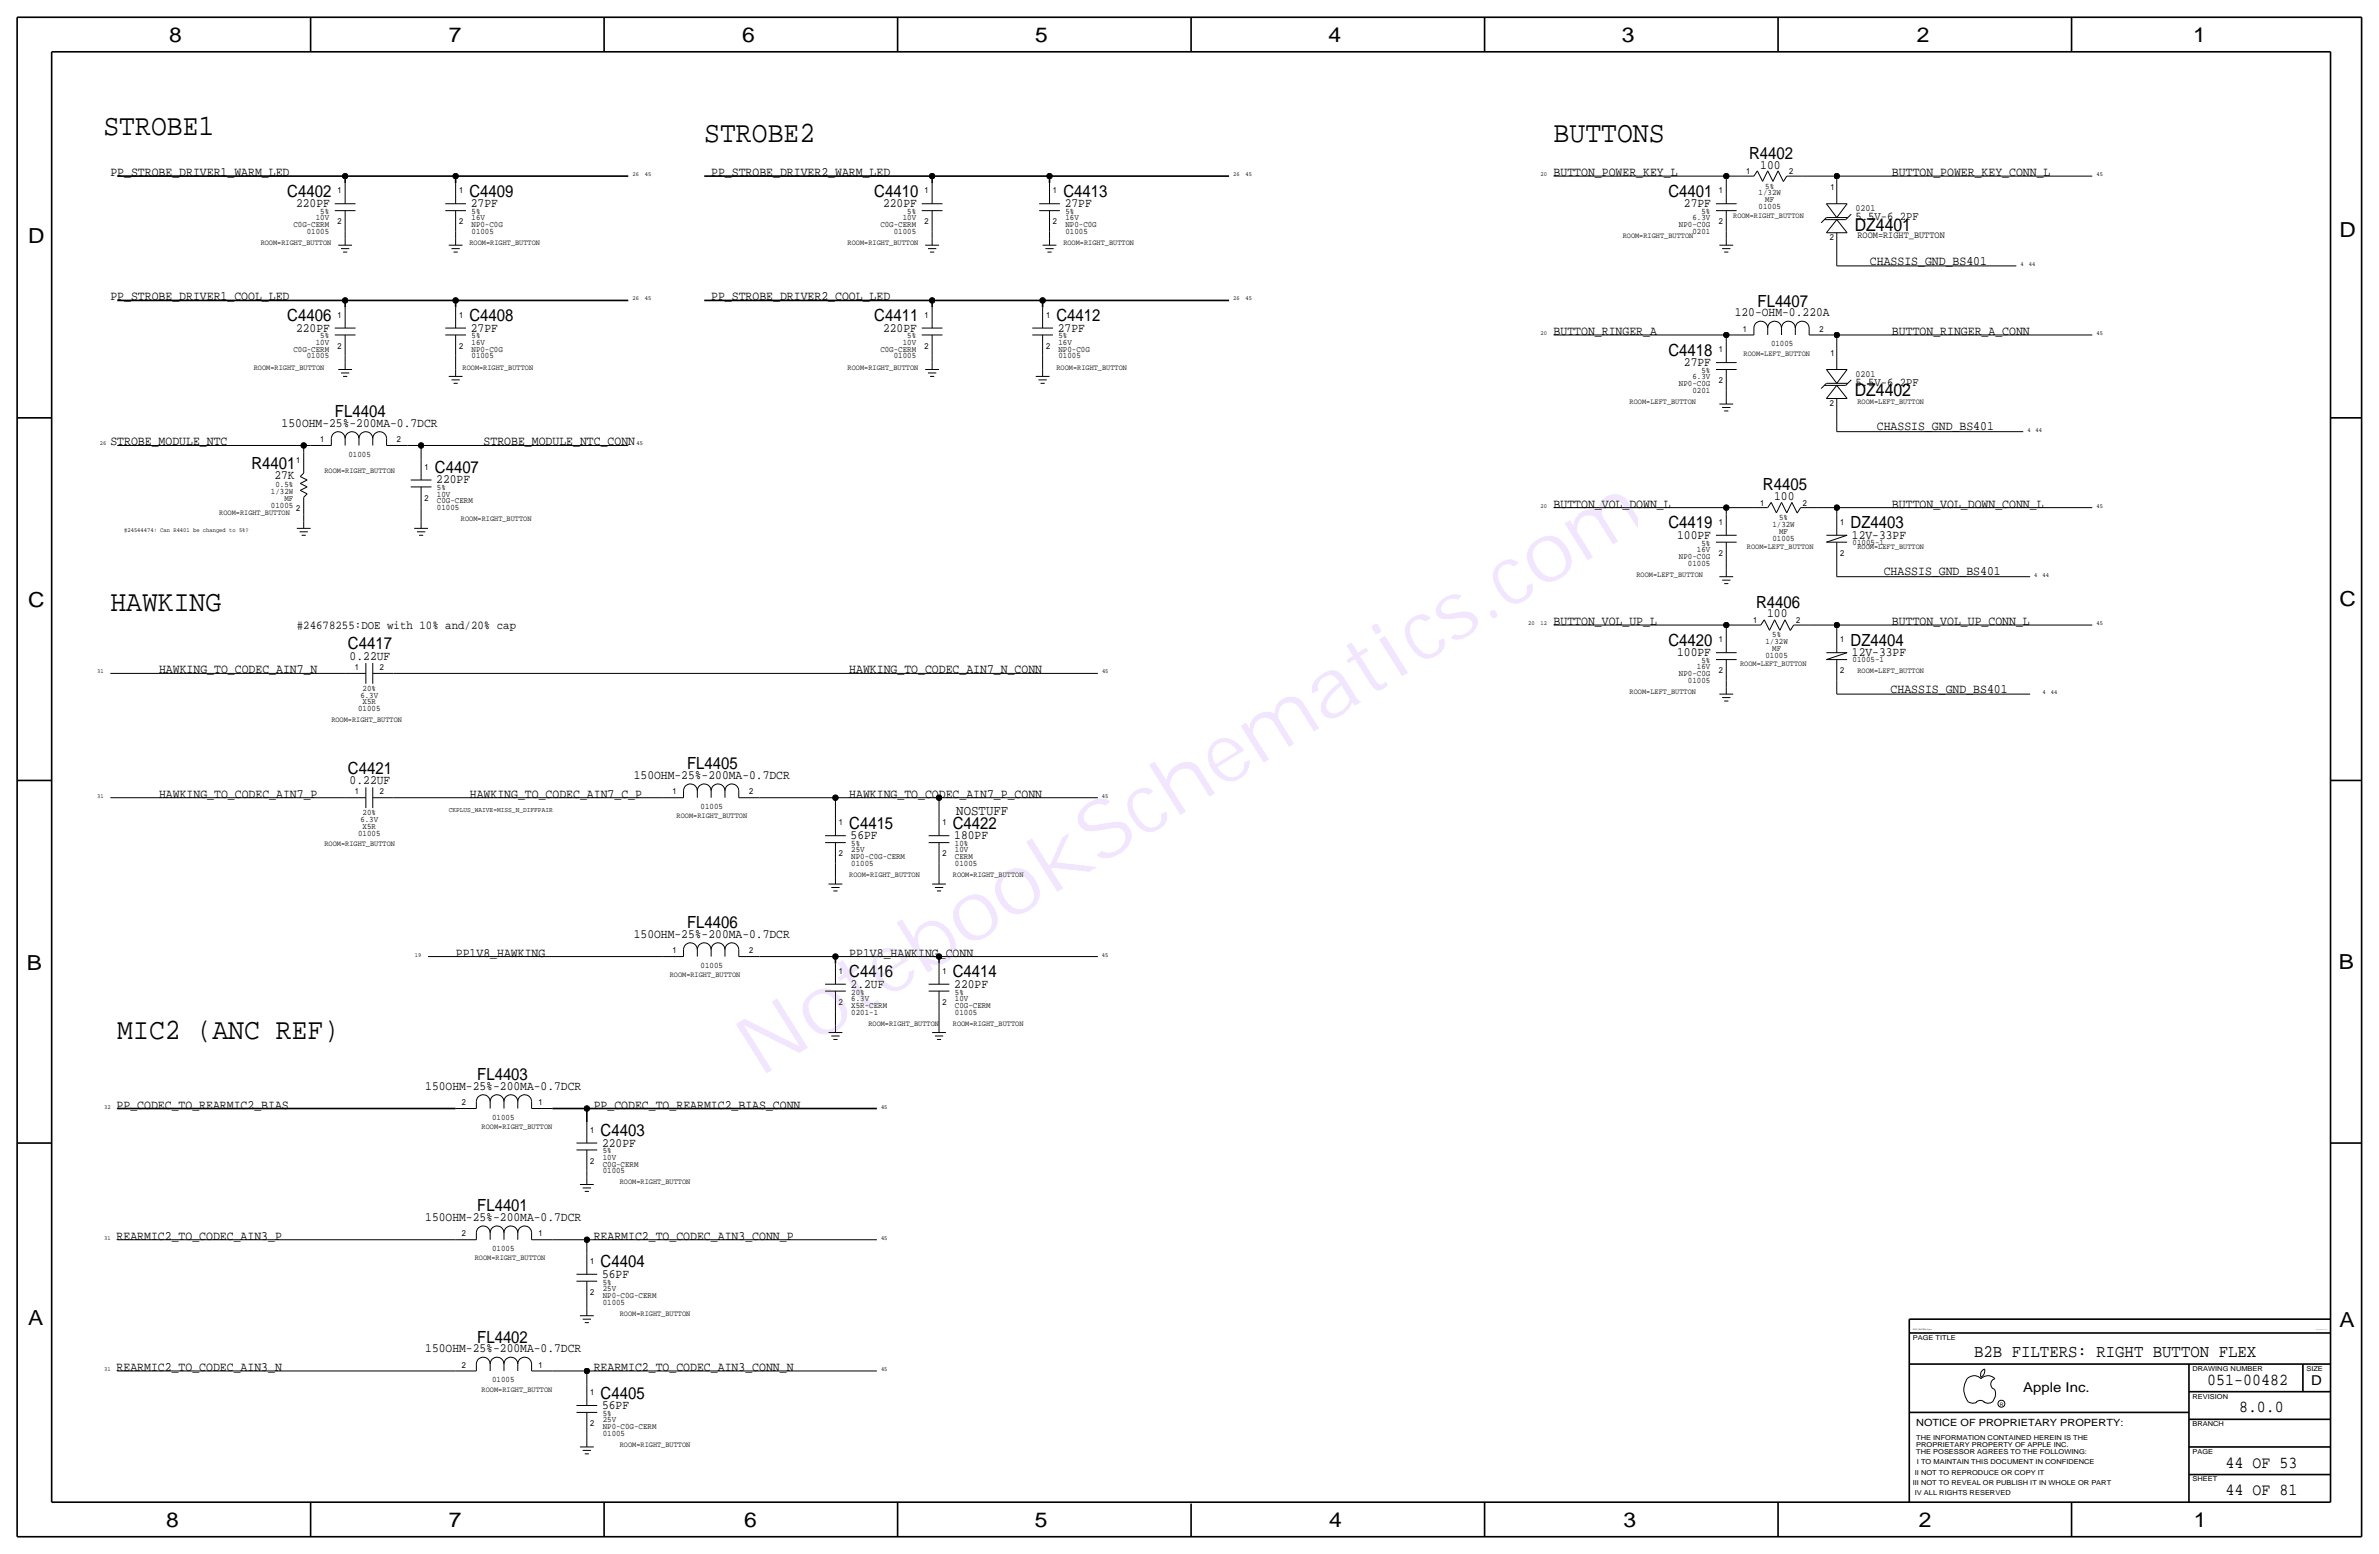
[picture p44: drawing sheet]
<svg xmlns="http://www.w3.org/2000/svg" width="875mm" height="572mm" viewBox="0 0 875 572" stroke-linecap="round" stroke-linejoin="round" font-family="sans-serif">
<defs><g id="words">
<text font-size="30.2" fill="#9f40ff" x="279.3" y="396.5" transform="rotate(-32 279.3 396.5)">NotebookSchematics.com</text>
<g font-size="10.9">
<text x="38.1" y="49.5">STROBE1</text>
<text x="259" y="52.1">STROBE2</text>
<text x="571.5" y="52.1">BUTTONS</text>
<text x="40.6" y="224.8">HAWKING</text>
<text x="43.1" y="382.3">MIC2 (ANC REF)</text>
</g>
<g font-size="7.6">
<text x="62.2" y="15.5">8</text>
<text x="165" y="15.5">7</text>
<text x="273" y="15.5">6</text>
<text x="380.7" y="15.5">5</text>
<text x="488.6" y="15.5">4</text>
<text x="596.6" y="15.5">3</text>
<text x="705.1" y="15.5">2</text>
<text x="806.7" y="15.5">1</text>
<text x="10.4" y="89.4">D</text>
<text x="860.5" y="87.1">D</text>
<text x="10.4" y="223.3">C</text>
<text x="860.5" y="222.8">C</text>
<text x="9.8" y="356.6">B</text>
<text x="860.3" y="356.4">B</text>
<text x="10.4" y="487.4">A</text>
<text x="860.5" y="488.2">A</text>
<text x="61.2" y="561.6">8</text>
<text x="165" y="561.6">7</text>
<text x="273.8" y="561.6">6</text>
<text x="380.7" y="561.6">5</text>
<text x="488.9" y="561.6">4</text>
<text x="597.1" y="561.6">3</text>
<text x="705.8" y="561.6">2</text>
<text x="806.9" y="561.6">1</text>
</g>
<g font-size="6.5">
<text x="682.2" y="84.8">DZ4401</text>
<text x="682.2" y="145.8">DZ4402</text>
<text x="726.1" y="499.1">B2B FILTERS: RIGHT BUTTON FLEX</text>
</g>
<g font-size="6.2">
<text x="643.4" y="58.4">R4402</text>
<text x="105.7" y="72.4">C4402</text>
<text x="172.7" y="72.4">C4409</text>
<text x="321.6" y="72.4">C4410</text>
<text x="391.1" y="72.4">C4413</text>
<text x="613.7" y="72.4">C4401</text>
<text x="646.5" y="112.8">FL4407</text>
<text x="105.7" y="118.1">C4406</text>
<text x="172.7" y="118.1">C4408</text>
<text x="321.6" y="118.1">C4411</text>
<text x="388.6" y="118.1">C4412</text>
<text x="613.7" y="130.8">C4418</text>
<text x="123.2" y="153.4">FL4404</text>
<text x="92.5" y="172.5">R4401</text>
<text x="160" y="174">C4407</text>
<text x="648.4" y="180.3">R4405</text>
<text x="613.7" y="194.3">C4419</text>
<text x="680.7" y="194.3">DZ4403</text>
<text x="645.9" y="223.5">R4406</text>
<text x="128" y="238.8">C4417</text>
<text x="613.7" y="237.5">C4420</text>
<text x="680.7" y="237.5">DZ4404</text>
<text x="128" y="284.5">C4421</text>
<text x="252.8" y="283">FL4405</text>
<text x="312.4" y="304.8">C4415</text>
<text x="350.5" y="304.8">C4422</text>
<text x="252.8" y="341.4">FL4406</text>
<text x="312.4" y="359.4">C4416</text>
<text x="350.5" y="359.4">C4414</text>
<text x="175.5" y="397.3">FL4403</text>
<text x="220.9" y="417.8">C4403</text>
<text x="175.5" y="445.5">FL4401</text>
<text x="220.9" y="466.1">C4404</text>
<text x="175.5" y="493.8">FL4402</text>
<text x="811.9" y="509.3">051-00482</text>
<text x="220.9" y="514.4">C4405</text>
<text x="823.6" y="519.4">8.0.0</text>
<text x="818.6" y="539.8">44 OF 53</text>
<text x="818.6" y="549.9">44 OF 81</text>
</g>
<text font-size="5.1" x="351.7" y="299.7">NOSTUFF</text>
<g font-size="5">
<text x="850.1" y="509.3">D</text>
<text x="744.2" y="511.8">Apple Inc.</text>
</g>
<g font-size="4.7">
<text x="40.6" y="64.8">PP_STROBE_DRIVER1_WARM_LED</text>
<text x="261.6" y="64.8">PP_STROBE_DRIVER2_WARM_LED</text>
<text x="571.4" y="64.8">BUTTON_POWER_KEY_L</text>
<text x="647.5" y="62">100</text>
<text x="695.9" y="64.8">BUTTON_POWER_KEY_CONN_L</text>
<text x="108.9" y="76.2">220PF</text>
<text x="173.2" y="76.2">27PF</text>
<text x="324.8" y="76.2">220PF</text>
<text x="391.6" y="76.2">27PF</text>
<text x="619.4" y="76.2">27PF</text>
<text x="687.8" y="97.3">CHASSIS_GND_BS401</text>
<text x="40.6" y="110.5">PP_STROBE_DRIVER1_COOL_LED</text>
<text x="261.6" y="110.5">PP_STROBE_DRIVER2_COOL_LED</text>
<text x="638.1" y="116.3">120-OHM-0.220A</text>
<text x="108.9" y="121.9">220PF</text>
<text x="173.2" y="121.9">27PF</text>
<text x="324.8" y="121.9">220PF</text>
<text x="389.1" y="121.9">27PF</text>
<text x="571.4" y="123.2">BUTTON_RINGER_A</text>
<text x="695.9" y="123.2">BUTTON_RINGER_A_CONN</text>
<text x="619.4" y="134.6">27PF</text>
<text x="103.6" y="157">150OHM-25%-200MA-0.7DCR</text>
<text x="690.3" y="158.2">CHASSIS_GND_BS401</text>
<text x="40.6" y="163.8">STROBE_MODULE_NTC</text>
<text x="177.9" y="163.8">STROBE_MODULE_NTC_CONN</text>
<text x="100.9" y="176.3">27K</text>
<text x="160.5" y="177.8">220PF</text>
<text x="652.5" y="183.9">100</text>
<text x="571.4" y="186.7">BUTTON_VOL_DOWN_L</text>
<text x="695.9" y="186.7">BUTTON_VOL_DOWN_CONN_L</text>
<text x="616.9" y="198.1">100PF</text>
<text x="681.2" y="198.1">12V-33PF</text>
<text x="692.9" y="211.6">CHASSIS_GND_BS401</text>
<text x="650" y="227.1">100</text>
<text x="571.4" y="229.9">BUTTON_VOL_UP_L</text>
<text x="695.9" y="229.9">BUTTON_VOL_UP_CONN_L</text>
<text x="128.6" y="242.6">0.22UF</text>
<text x="616.9" y="241.3">100PF</text>
<text x="681.2" y="241.3">12V-33PF</text>
<text x="58.5" y="247.7">HAWKING_TO_CODEC_AIN7_N</text>
<text x="312.4" y="247.7">HAWKING_TO_CODEC_AIN7_N_CONN</text>
<text x="695.4" y="254.8">CHASSIS_GND_BS401</text>
<text x="233.1" y="286.5">150OHM-25%-200MA-0.7DCR</text>
<text x="58.5" y="293.4">HAWKING_TO_CODEC_AIN7_P</text>
<text x="128.6" y="288.3">0.22UF</text>
<text x="172.8" y="293.4">HAWKING_TO_CODEC_AIN7_C_P</text>
<text x="312.4" y="293.4">HAWKING_TO_CODEC_AIN7_P_CONN</text>
<text x="312.9" y="308.6">56PF</text>
<text x="351" y="308.6">180PF</text>
<text x="233.1" y="344.9">150OHM-25%-200MA-0.7DCR</text>
<text x="167.7" y="351.8">PP1V8_HAWKING</text>
<text x="312.4" y="351.8">PP1V8_HAWKING_CONN</text>
<text x="312.9" y="363.2">2.2UF</text>
<text x="351" y="363.2">220PF</text>
<text x="156.4" y="400.8">150OHM-25%-200MA-0.7DCR</text>
<text x="42.9" y="407.7">PP_CODEC_TO_REARMIC2_BIAS</text>
<text x="218.4" y="407.7">PP_CODEC_TO_REARMIC2_BIAS_CONN</text>
<text x="221.4" y="421.6">220PF</text>
<text x="156.4" y="449.1">150OHM-25%-200MA-0.7DCR</text>
<text x="42.9" y="455.9">REARMIC2_TO_CODEC_AIN3_P</text>
<text x="218.4" y="455.9">REARMIC2_TO_CODEC_AIN3_CONN_P</text>
<text x="221.4" y="469.9">56PF</text>
<text x="156.4" y="497.3">150OHM-25%-200MA-0.7DCR</text>
<text x="42.9" y="504.2">REARMIC2_TO_CODEC_AIN3_N</text>
<text x="218.4" y="504.2">REARMIC2_TO_CODEC_AIN3_CONN_N</text>
<text x="221.4" y="518.2">56PF</text>
</g>
<g font-size="4.4">
<text x="682.4" y="81">5.5V-6.2PF</text>
<text x="682.4" y="141.9">5.5V-6.2PF</text>
<text x="109.2" y="231.1">#24678255:DOE with 10% and/20% cap</text>
</g>
<text font-size="3.7" x="704.8" y="524.5">NOTICE OF PROPRIETARY PROPERTY:</text>
<g font-size="3.5">
<text x="682.4" y="77.7">0201</text>
<text x="683.2" y="87.6">ROOM=RIGHT_BUTTON</text>
<text x="682.4" y="138.7">0201</text>
</g>
<g font-size="3.1">
<text x="642.3" y="64">1</text>
<text x="658.1" y="64">2</text>
<text x="124.2" y="71.1">1</text>
<text x="168.9" y="71.1">1</text>
<text x="340.1" y="71.1">1</text>
<text x="387.3" y="71.1">1</text>
<text x="632.2" y="71.1">1</text>
<text x="646.8" y="71.9">1/32W</text>
<text x="649.3" y="69.3">5%</text>
<text x="673.3" y="69.9">1</text>
<text x="646.8" y="77">01005</text>
<text x="649.3" y="74.4">MF</text>
<text x="107.9" y="83.6">C0G-CERM</text>
<text x="116.2" y="81">10V</text>
<text x="117.8" y="78.7">5%</text>
<text x="124.2" y="82.6">2</text>
<text x="168.9" y="82.6">2</text>
<text x="173.4" y="83.6">NP0-C0G</text>
<text x="173.4" y="81">16V</text>
<text x="173.4" y="78.7">5%</text>
<text x="323.8" y="83.6">C0G-CERM</text>
<text x="332.1" y="81">10V</text>
<text x="333.7" y="78.7">5%</text>
<text x="340.1" y="82.6">2</text>
<text x="387.3" y="82.6">2</text>
<text x="391.9" y="83.6">NP0-C0G</text>
<text x="391.9" y="81">16V</text>
<text x="391.9" y="78.7">5%</text>
<text x="617.6" y="83.6">NP0-C0G</text>
<text x="622.5" y="81">6.3V</text>
<text x="625.8" y="78.7">5%</text>
<text x="632.2" y="82.6">2</text>
<text x="112.9" y="86.1">01005</text>
<text x="173.4" y="86.1">01005</text>
<text x="328.8" y="86.1">01005</text>
<text x="391.9" y="86.1">01005</text>
<text x="622.5" y="86.1">0201</text>
<text x="673" y="88.4">2</text>
<text x="124.2" y="116.8">1</text>
<text x="168.9" y="116.8">1</text>
<text x="340.1" y="116.8">1</text>
<text x="384.8" y="116.8">1</text>
<text x="117.8" y="124.5">5%</text>
<text x="173.4" y="124.5">5%</text>
<text x="333.7" y="124.5">5%</text>
<text x="389.3" y="124.5">5%</text>
<text x="641" y="121.9">1</text>
<text x="669.2" y="121.9">2</text>
<text x="107.9" y="129.3">C0G-CERM</text>
<text x="112.9" y="131.8">01005</text>
<text x="116.2" y="126.7">10V</text>
<text x="124.2" y="128.3">2</text>
<text x="168.9" y="128.3">2</text>
<text x="173.4" y="126.7">16V</text>
<text x="173.4" y="129.3">NP0-C0G</text>
<text x="173.4" y="131.8">01005</text>
<text x="323.8" y="129.3">C0G-CERM</text>
<text x="328.8" y="131.8">01005</text>
<text x="332.1" y="126.7">10V</text>
<text x="340.1" y="128.3">2</text>
<text x="384.8" y="128.3">2</text>
<text x="389.3" y="129.3">NP0-C0G</text>
<text x="389.3" y="126.7">16V</text>
<text x="389.3" y="131.8">01005</text>
<text x="632.2" y="129.5">1</text>
<text x="651.4" y="127.3">01005</text>
<text x="673.3" y="130.8">1</text>
<text x="625.8" y="137.2">5%</text>
<text x="617.6" y="142">NP0-C0G</text>
<text x="622.5" y="139.4">6.3V</text>
<text x="632.2" y="141">2</text>
<text x="622.5" y="144.5">0201</text>
<text x="673" y="149.4">2</text>
<text x="117.8" y="162.6">1</text>
<text x="128.2" y="167.9">01005</text>
<text x="146" y="162.6">2</text>
<text x="108.9" y="170.2">1</text>
<text x="156.2" y="172.7">1</text>
<text x="101.3" y="179.1">0.5%</text>
<text x="99.7" y="181.6">1/32W</text>
<text x="104.6" y="184.2">MF</text>
<text x="156.2" y="184.2">2</text>
<text x="160.7" y="185.2">C0G-CERM</text>
<text x="160.7" y="182.6">10V</text>
<text x="160.7" y="180.3">5%</text>
<text x="647.4" y="185.9">1</text>
<text x="663.1" y="185.9">2</text>
<text x="99.7" y="186.7">01005</text>
<text x="108.9" y="188">2</text>
<text x="160.7" y="187.7">01005</text>
<text x="654.4" y="191.3">5%</text>
<text x="632.2" y="193">1</text>
<text x="651.9" y="193.8">1/32W</text>
<text x="654.4" y="196.3">MF</text>
<text x="676.9" y="193">1</text>
<text x="624.2" y="202.9">16V</text>
<text x="625.8" y="200.7">5%</text>
<text x="651.9" y="198.9">01005</text>
<text x="681.4" y="200.4">01005-1</text>
<text x="617.6" y="205.5">NP0-C0G</text>
<text x="620.9" y="208">01005</text>
<text x="632.2" y="204.5">2</text>
<text x="676.9" y="204.5">2</text>
<text x="644.8" y="229.1">1</text>
<text x="660.6" y="229.1">2</text>
<text x="632.2" y="236.2">1</text>
<text x="649.4" y="237">1/32W</text>
<text x="651.8" y="239.5">MF</text>
<text x="651.8" y="234.4">5%</text>
<text x="676.9" y="236.2">1</text>
<text x="625.8" y="243.8">5%</text>
<text x="649.4" y="242.1">01005</text>
<text x="681.4" y="243.6">01005-1</text>
<text x="130.5" y="246.4">1</text>
<text x="139.6" y="246.4">2</text>
<text x="617.6" y="248.7">NP0-C0G</text>
<text x="620.9" y="251.2">01005</text>
<text x="624.2" y="246.1">16V</text>
<text x="632.2" y="247.6">2</text>
<text x="676.9" y="247.6">2</text>
<text x="132.5" y="256.5">6.3V</text>
<text x="133.4" y="254">20%</text>
<text x="131.7" y="261.6">01005</text>
<text x="133.4" y="259.1">X5R</text>
<text x="130.5" y="292.1">1</text>
<text x="139.6" y="292.1">2</text>
<text x="247.3" y="292.1">1</text>
<text x="275.5" y="292.1">2</text>
<text x="133.4" y="299.7">20%</text>
<text x="257.7" y="297.4">01005</text>
<text x="132.5" y="302.3">6.3V</text>
<text x="133.4" y="304.8">X5R</text>
<text x="308.6" y="303.5">1</text>
<text x="346.7" y="303.5">1</text>
<text x="131.7" y="307.3">01005</text>
<text x="313.1" y="311.1">5%</text>
<text x="351.2" y="311.1">10%</text>
<text x="308.6" y="315">2</text>
<text x="313.1" y="313.4">25V</text>
<text x="313.1" y="316">NP0-C0G-CERM</text>
<text x="346.7" y="315">2</text>
<text x="351.2" y="313.4">10V</text>
<text x="351.2" y="316">CERM</text>
<text x="313.1" y="318.5">01005</text>
<text x="351.2" y="318.5">01005</text>
<text x="247.3" y="350.5">1</text>
<text x="275.5" y="350.5">2</text>
<text x="257.7" y="355.9">01005</text>
<text x="308.6" y="358.1">1</text>
<text x="346.7" y="358.1">1</text>
<text x="313.1" y="365.8">20%</text>
<text x="351.2" y="365.8">5%</text>
<text x="308.6" y="369.6">2</text>
<text x="313.1" y="370.6">X5R-CERM</text>
<text x="313.1" y="368">6.3V</text>
<text x="346.7" y="369.6">2</text>
<text x="351.2" y="370.6">C0G-CERM</text>
<text x="351.2" y="368">10V</text>
<text x="313.1" y="373.1">0201-1</text>
<text x="351.2" y="373.1">01005</text>
<text x="169.9" y="406.4">2</text>
<text x="198.1" y="406.4">1</text>
<text x="181" y="411.7">01005</text>
<text x="217.1" y="416.6">1</text>
<text x="221.7" y="424.2">5%</text>
<text x="217.1" y="428">2</text>
<text x="221.7" y="429">C0G-CERM</text>
<text x="221.7" y="426.5">10V</text>
<text x="221.7" y="431.5">01005</text>
<text x="169.9" y="454.7">2</text>
<text x="198.1" y="454.7">1</text>
<text x="181" y="460">01005</text>
<text x="217.1" y="464.8">1</text>
<text x="221.7" y="472.4">5%</text>
<text x="217.1" y="476.2">2</text>
<text x="221.7" y="479.8">01005</text>
<text x="221.7" y="477.3">NP0-C0G-CERM</text>
<text x="221.7" y="474.7">25V</text>
<text x="169.9" y="502.9">2</text>
<text x="198.1" y="502.9">1</text>
<text x="181" y="508.3">01005</text>
<text x="217.1" y="513.1">1</text>
<text x="221.7" y="520.7">5%</text>
<text x="217.1" y="524.5">2</text>
<text x="221.7" y="525.5">NP0-C0G-CERM</text>
<text x="221.7" y="523">25V</text>
<text x="221.7" y="528.1">01005</text>
</g>
<g font-size="2.9">
<text x="637.5" y="80">ROOM=RIGHT_BUTTON</text>
<text x="596.8" y="87.6">ROOM=RIGHT_BUTTON</text>
<text x="95.9" y="90.2">ROOM=RIGHT_BUTTON</text>
<text x="172.7" y="90.2">ROOM=RIGHT_BUTTON</text>
<text x="311.8" y="90.2">ROOM=RIGHT_BUTTON</text>
<text x="391.1" y="90.2">ROOM=RIGHT_BUTTON</text>
<text x="641.3" y="130.8">ROOM=LEFT_BUTTON</text>
<text x="93.3" y="135.9">ROOM=RIGHT_BUTTON</text>
<text x="170.1" y="135.9">ROOM=RIGHT_BUTTON</text>
<text x="311.8" y="135.9">ROOM=RIGHT_BUTTON</text>
<text x="388.6" y="135.9">ROOM=RIGHT_BUTTON</text>
<text x="599.4" y="148.6">ROOM=LEFT_BUTTON</text>
<text x="683.2" y="148.6">ROOM=LEFT_BUTTON</text>
<text x="119.3" y="174">ROOM=RIGHT_BUTTON</text>
<text x="80.6" y="189.2">ROOM=RIGHT_BUTTON</text>
<text x="169.5" y="191.8">ROOM=RIGHT_BUTTON</text>
<text x="642.6" y="201.9">ROOM=LEFT_BUTTON</text>
<text x="683.2" y="201.9">ROOM=LEFT_BUTTON</text>
<text x="601.9" y="212.1">ROOM=LEFT_BUTTON</text>
<text x="640" y="245.1">ROOM=LEFT_BUTTON</text>
<text x="683.2" y="247.6">ROOM=LEFT_BUTTON</text>
<text x="599.4" y="255.3">ROOM=LEFT_BUTTON</text>
<text x="121.9" y="265.4">ROOM=RIGHT_BUTTON</text>
<text x="248.9" y="301">ROOM=RIGHT_BUTTON</text>
<text x="119.3" y="311.2">ROOM=RIGHT_BUTTON</text>
<text x="312.4" y="322.6">ROOM=RIGHT_BUTTON</text>
<text x="350.5" y="322.6">ROOM=RIGHT_BUTTON</text>
<text x="246.3" y="359.4">ROOM=RIGHT_BUTTON</text>
<text x="319.4" y="377.2">ROOM=RIGHT_BUTTON</text>
<text x="350.5" y="377.2">ROOM=RIGHT_BUTTON</text>
<text x="177.2" y="415.3">ROOM=RIGHT_BUTTON</text>
<text x="228" y="435.6">ROOM=RIGHT_BUTTON</text>
<text x="174.6" y="463.6">ROOM=RIGHT_BUTTON</text>
<text x="228" y="483.9">ROOM=RIGHT_BUTTON</text>
<text x="177.2" y="511.8">ROOM=RIGHT_BUTTON</text>
<text x="228" y="532.1">ROOM=RIGHT_BUTTON</text>
</g>
<text font-size="2.6" x="165" y="298.5">CKPLUS_WAIVE=MISS_N_DIFFPAIR</text>
<g font-size="2.5">
<text x="703.5" y="492.8">PAGE TITLE</text>
<text x="806.4" y="504.2">DRAWING NUMBER</text>
<text x="848.3" y="504.2">SIZE</text>
<text x="806.4" y="514.4">REVISION</text>
<text x="806.4" y="524.5">BRANCH</text>
<text x="704.8" y="532.1">PROPRIETARY PROPERTY OF APPLE INC.</text>
<text x="704.8" y="529.6">THE INFORMATION CONTAINED HEREIN IS THE</text>
<text x="704.8" y="534.7">THE POSESSOR AGREES TO THE FOLLOWING:</text>
<text x="705.1" y="538.5">I TO MAINTAIN THIS DOCUMENT IN CONFIDENCE</text>
<text x="806.4" y="534.7">PAGE</text>
<text x="704.3" y="542.3">II NOT TO REPRODUCE OR COPY IT</text>
<text x="806.4" y="544.8">SHEET</text>
<text x="703.5" y="546.1">III NOT TO REVEAL OR PUBLISH IT IN WHOLE OR PART</text>
<text x="704.3" y="549.9">IV ALL RIGHTS RESERVED</text>
</g>
<g font-size="2.3">
<text x="232.6" y="64.8">26</text>
<text x="237.2" y="64.8">45</text>
<text x="453.6" y="64.8">26</text>
<text x="458.2" y="64.8">45</text>
<text x="566.6" y="64.8">20</text>
<text x="771.1" y="64.8">45</text>
<text x="743.2" y="97.8">4</text>
<text x="746.2" y="97.8">44</text>
<text x="232.6" y="110.5">26</text>
<text x="237.2" y="110.5">45</text>
<text x="453.6" y="110.5">26</text>
<text x="458.2" y="110.5">45</text>
<text x="566.6" y="123.2">20</text>
<text x="771.1" y="123.2">45</text>
<text x="745.7" y="158.8">4</text>
<text x="748.7" y="158.8">44</text>
<text x="36.8" y="163.8">26</text>
<text x="234.1" y="163.8">45</text>
<text x="566.6" y="186.7">20</text>
<text x="771.1" y="186.7">45</text>
<text x="45.7" y="195.6">#24544474: Can R4401 be changed to 5%?</text>
<text x="748.2" y="212.1">4</text>
<text x="751.3" y="212.1">44</text>
<text x="562.1" y="229.9">20</text>
<text x="566.6" y="229.9">12</text>
<text x="771.1" y="229.9">45</text>
<text x="35.8" y="247.7">31</text>
<text x="405.3" y="247.7">45</text>
<text x="751.3" y="255.3">4</text>
<text x="754.3" y="255.3">44</text>
<text x="35.8" y="293.4">31</text>
<text x="405.3" y="293.4">45</text>
<text x="152.6" y="351.8">19</text>
<text x="405.3" y="351.8">45</text>
<text x="38.3" y="407.7">32</text>
<text x="324.1" y="407.7">45</text>
<text x="38.3" y="455.9">31</text>
<text x="324.1" y="455.9">45</text>
<text x="38.3" y="504.2">31</text>
<text x="324.1" y="504.2">45</text>
</g>
<text font-size="1.8" x="735.5" y="516.9">R</text>
<text font-size=".8" x="703.5" y="489">SYNC_MASTER=Sync</text>
<text font-size=".4" x="851.9" y="489">SYNC_DATE=06/06/2016</text>
</g></defs>
<g fill="none" stroke="#000" stroke-width=".37">
<path d="M123.1 77.5h7.7zM123.1 74.9h7.7zM126.9 67.3v7.6zM126.9 77.5v7.6zM163.8 77.5h7.6zM163.8 74.9h7.6zM167.6 67.3v7.6zM167.6 77.5v7.6zM339 74.9h7.7zM339 77.5h7.7zM342.8 67.3v7.6zM342.8 77.5v7.6z"/>
<path d="M382.2 74.9h7.6zM382.2 77.5h7.6zM386 67.3v7.6zM386 77.5v7.6zM571.5 64.8h63.5zM631.1 74.9h7.7zM631.1 77.5h7.7zM635 64.8v2.5zM635 67.3v7.6zM635 77.5v7.6zM635 64.8h5zM640 64.8h5.1z"/>
<path d="M646.4 62.8l1.9 3.9zM646.4 62.8l-1.3 2zM650.2 62.8l-1.9 3.9zM650.2 62.8l1.9 3.9zM654 62.8l-1.9 3.9zM654 62.8l1.9 3.9zM657.2 64.8l-1.3 2zM657.2 64.8h5.7zM662.9 64.8h12.7zM671.8 74.9h7.6zM671.8 74.9l3.8 5.1zM675.6 64.8h94z"/>
<path d="M675.6 64.8v2.5zM675.6 67.3v7.6zM679.4 74.9l-3.8 5.1zM124.4 90.2h5.1zM125.4 91.4h3.1zM126.2 92.7h1.5zM126.9 85.1v2.5zM126.9 87.6v2.6zM165 90.2h5.1zM166.1 91.4h3zM166.8 92.7h1.6zM167.6 85.1v2.5z"/>
<path d="M167.6 87.6v2.6zM340.3 90.2h5.1zM341.3 91.4h3.1zM342.1 92.7h1.5zM342.8 85.1v2.5zM342.8 87.6v2.6zM383.5 90.2h5.1zM384.5 91.4h3.1zM385.3 92.7h1.5zM386 85.1v2.5zM386 87.6v2.6zM632.4 90.2h5.1z"/>
<path d="M633.4 91.4h3.1zM634.2 92.7h1.5zM635 85.1v2.5zM635 87.6v2.6zM669.8 81.9l2-1.9zM671 80.8h7.9zM671.8 85.6h7.6zM671.8 80h7.9zM675.6 80.8l3.8 4.8zM675.6 80.8l-3.8 4.8zM675.6 92.7v5.1zM675.6 97.8h66z"/>
<path d="M675.6 85.6v7.1zM678.9 80.8l2-2.1zM126.9 113v7.7zM167.6 113v7.7zM342.8 113v7.7zM383.5 113v7.7zM123.1 123.2h7.7zM123.1 120.7h7.7zM124.4 135.9h5.1zM125.4 137.2h3.1zM126.2 138.4h1.5zM126.9 130.8v2.6z"/>
<path d="M126.9 133.4v2.5zM126.9 123.2v7.6zM163.8 123.2h7.6zM163.8 120.7h7.6zM165 138.4h5.1zM166.1 139.7h3zM167.6 130.8v5.1zM167.6 135.9v2.5zM167.6 123.2v7.6zM339 120.7h7.7zM339 123.2h7.7zM340.3 135.9h5.1z"/>
<path d="M341.3 137.2h3.1zM342.1 138.4h1.5zM342.8 130.8v2.6zM342.8 133.4v2.5zM342.8 123.2v7.6zM379.7 123.2h7.6zM379.7 120.7h7.6zM381 138.4h5zM382 139.7h3zM383.5 130.8v5.1zM383.5 135.9v2.5zM383.5 123.2v7.6z"/>
<path d="M571.5 123.2h63.5zM631.1 133.4h7.7zM631.1 135.9h7.7zM635 123.2v2.5zM635 123.2h2.5zM635 125.7v7.7zM635 135.9v7.6zM637.5 123.2h7.6zM645.1 120.7v2.5zM645.1 120.7a2.54 2.54 0 0 1 2.6-2.6 2.54 2.54 0 0 1 2.5 2.6 2.54 2.54 0 0 1 2.5-2.6 2.54 2.54 0 0 1 2.6 2.6 2.54 2.54 0 0 1 2.5-2.6 2.54 2.54 0 0 1 2.6 2.6 2.54 2.54 0 0 1 2.5-2.6 2.54 2.54 0 0 1 2.5 2.6M650.2 120.7v2.5zM655.3 120.7v2.5z"/>
<path d="M660.4 120.7v2.5zM665.4 123.2h7.7zM665.4 120.7v2.5zM671.8 135.9h7.6zM671.8 135.9l3.8 5.1zM673.1 123.2h2.5zM675.6 123.2h94zM675.6 123.2v5.1zM675.6 128.3v7.6zM679.4 135.9l-3.8 5.1zM166.8 141h1.6zM382.7 141h1.6z"/>
<path d="M632.4 148.6h5.1zM633.4 149.9h3.1zM634.2 151.1h1.5zM635 143.5v2.6zM635 146.1v2.5zM669.8 142.9l2-1.9zM671 141.7h7.9zM671.8 146.6h7.6zM671.8 141h7.9zM675.6 141.7l3.8 4.9zM675.6 141.7l-3.8 4.9zM675.6 153.7v5z"/>
<path d="M675.6 158.8h68.6zM675.6 146.6v7.1zM678.9 141.7l2-2zM43.1 163.8h68.6zM110.4 175.3l1.3-1.3zM110.4 175.3l2.6 1.2zM110.4 177.8l2.6 1.3zM110.4 177.8l2.6-1.3zM111.7 163.8h2.5zM111.7 163.8v2.6zM111.7 166.4v7.6zM114.2 163.8h7.7z"/>
<path d="M121.9 161.3a2.54 2.54 0 0 1 2.5-2.5 2.54 2.54 0 0 1 2.5 2.5 2.54 2.54 0 0 1 2.6-2.5 2.54 2.54 0 0 1 2.5 2.5 2.54 2.54 0 0 1 2.6-2.5 2.54 2.54 0 0 1 2.5 2.5 2.54 2.54 0 0 1 2.5-2.5 2.54 2.54 0 0 1 2.6 2.5M121.9 161.3v2.5zM126.9 161.3v2.5zM132 161.3v2.5zM137.1 161.3v2.5zM142.2 161.3v2.5zM142.2 163.8h7.6zM149.8 163.8h5.1zM151.1 179.1h7.6zM151.1 176.5h7.6zM154.9 163.8v5.1zM154.9 168.9v7.6z"/>
<path d="M154.9 179.1v7.6zM154.9 163.8h76.2zM109.2 194.3h5zM110.2 195.6h3zM110.4 180.3l2.6 1.3zM110.4 180.3l2.6-1.2zM110.9 196.9h1.6zM111.7 189.2v2.6zM111.7 191.8v2.5zM111.7 182.9v6.3zM113 181.6l-1.3 1.3zM152.3 194.3h5.1z"/>
<path d="M153.4 195.6h3zM154.1 196.9h1.6zM154.9 186.7v5.1zM154.9 191.8v2.5zM571.5 186.7h63.5zM631.1 196.9h7.7zM631.1 199.4h7.7zM635 186.7v2.5zM635 189.2v7.7zM635 199.4v7.6zM635 186.7h10.1zM645.1 186.7h5.1z"/>
<path d="M651.5 184.8l1.9 3.8zM651.5 184.8l-1.3 1.9zM655.3 184.8l-1.9 3.8zM655.3 184.8l1.9 3.8zM659.1 184.8l-1.9 3.8zM659.1 184.8l1.9 3.8zM662.3 186.7h5.7zM662.3 186.7l-1.3 2zM668 186.7h7.6zM671.8 199.4l7.6-2.5zM671.8 196.9h7.6zM671.8 199.4h7.6z"/>
<path d="M675.6 186.7h94zM675.6 186.7v2.5zM675.6 189.2v7.7zM675.6 199.4v7.6zM632.4 212.1h5.1zM633.4 213.4h3.1zM634.2 214.6h1.5zM635 207v2.6zM635 209.6v2.5zM675.6 207v5.1zM675.6 212.1h71.1zM571.5 229.9h63.5z"/>
<path d="M635 229.9h7.6zM635 229.9v2.5zM635 232.4v7.6zM642.6 229.9h5.1zM648.9 227.9l2 3.9zM648.9 227.9l-1.2 2zM652.7 227.9l-1.8 3.9zM652.7 227.9l2 3.9zM656.5 227.9l-1.8 3.9zM656.5 227.9l2 3.9zM659.7 229.9h5.7zM659.7 229.9l-1.2 2z"/>
<path d="M665.4 229.9h10.2zM675.6 229.9h94zM675.6 229.9v2.5zM675.6 232.4v7.6zM40.6 247.7h86.3zM126.9 247.7h7.7zM134.6 243.8v7.7zM137.1 243.8v7.7zM137.1 247.7h7.6zM144.7 247.7h259.1zM631.1 240h7.7zM631.1 242.6h7.7z"/>
<path d="M632.4 255.3h5.1zM633.4 256.5h3.1zM634.2 257.8h1.5zM635 250.2v2.5zM635 252.7v2.6zM635 242.6v7.6zM671.8 242.6l7.6-2.6zM671.8 240h7.6zM671.8 242.6h7.6zM675.6 250.2v5.1zM675.6 255.3h71.1zM675.6 242.6v7.6z"/>
<path d="M40.6 293.4h86.3zM126.9 293.4h7.7zM134.6 289.6v7.6zM137.1 289.6v7.6zM137.1 293.4h7.6zM144.7 293.4h99.1zM243.8 293.4h7.6zM251.4 290.8v2.6zM251.4 290.8a2.54 2.54 0 0 1 2.5-2.5 2.54 2.54 0 0 1 2.6 2.5 2.54 2.54 0 0 1 2.5-2.5 2.54 2.54 0 0 1 2.6 2.5 2.54 2.54 0 0 1 2.5-2.5 2.54 2.54 0 0 1 2.5 2.5 2.54 2.54 0 0 1 2.6-2.5 2.54 2.54 0 0 1 2.5 2.5M256.5 290.8v2.6zM261.6 290.8v2.6zM266.6 290.8v2.6z"/>
<path d="M271.7 290.8v2.6zM271.7 293.4h7.6zM279.3 293.4h28zM307.3 293.4h38.1zM307.3 293.4v6.3zM307.3 299.7v7.6zM345.4 293.4v6.3zM345.4 299.7v7.6zM345.4 293.4h58.4zM303.5 307.3h7.6zM303.5 309.9h7.6zM307.3 317.5v5.1z"/>
<path d="M307.3 309.9v7.6zM341.6 307.3h7.6zM341.6 309.9h7.6zM345.4 317.5v5.1zM345.4 309.9v7.6zM304.7 325.1h5.1zM305.8 326.4h3zM306.5 327.7h1.6zM307.3 322.6v2.5zM342.8 325.1h5.1zM343.9 326.4h3zM344.6 327.7h1.6z"/>
<path d="M345.4 322.6v2.5zM157.4 351.8h86.4zM243.8 351.8h7.6zM251.4 349.2v2.6zM251.4 349.2a2.54 2.54 0 0 1 2.5-2.5 2.54 2.54 0 0 1 2.6 2.5 2.54 2.54 0 0 1 2.5-2.5 2.54 2.54 0 0 1 2.6 2.5 2.54 2.54 0 0 1 2.5-2.5 2.54 2.54 0 0 1 2.5 2.5 2.54 2.54 0 0 1 2.6-2.5 2.54 2.54 0 0 1 2.5 2.5M256.5 349.2v2.6zM261.6 349.2v2.6zM266.6 349.2v2.6zM271.7 349.2v2.6zM271.7 351.8h7.6zM279.3 351.8h28zM307.3 351.8h38.1z"/>
<path d="M307.3 354.3v7.7zM345.4 351.8h58.4zM345.4 354.3v7.7zM303.5 362h7.6zM303.5 364.5h7.6zM304.7 379.7h5.1zM307.3 372.1v5.1zM307.3 377.2v2.5zM307.3 364.5v7.6zM341.6 362h7.6zM341.6 364.5h7.6zM342.8 379.7h5.1z"/>
<path d="M345.4 372.1v5.1zM345.4 377.2v2.5zM345.4 364.5v7.6zM305.8 381h3zM306.5 382.3h1.6zM343.9 381h3zM344.6 382.3h1.6zM167.6 407.7h7.6zM175.2 405.1a2.54 2.54 0 0 1 2.5-2.5 2.54 2.54 0 0 1 2.6 2.5 2.54 2.54 0 0 1 2.5-2.5 2.54 2.54 0 0 1 2.6 2.5 2.54 2.54 0 0 1 2.5-2.5 2.54 2.54 0 0 1 2.5 2.5 2.54 2.54 0 0 1 2.6-2.5 2.54 2.54 0 0 1 2.5 2.5M175.2 405.1v2.6zM180.3 405.1v2.6zM185.4 405.1v2.6z"/>
<path d="M190.4 405.1v2.6zM195.5 405.1v2.6zM195.5 407.7h7.6zM215.8 412.8v7.6zM212 422.9h7.7zM212 420.4h7.7zM213.3 435.6h5.1zM214.3 436.9h3.1zM215.1 438.1h1.5zM215.8 430.5v2.6zM215.8 422.9v7.6zM215.8 433.1v2.5z"/>
<path d="M43.1 455.9h124.5zM167.6 455.9h7.6zM175.2 453.4a2.54 2.54 0 0 1 2.5-2.5 2.54 2.54 0 0 1 2.6 2.5 2.54 2.54 0 0 1 2.5-2.5 2.54 2.54 0 0 1 2.6 2.5 2.54 2.54 0 0 1 2.5-2.5 2.54 2.54 0 0 1 2.5 2.5 2.54 2.54 0 0 1 2.6-2.5 2.54 2.54 0 0 1 2.5 2.5M175.2 453.4v2.5zM180.3 453.4v2.5zM185.4 453.4v2.5zM190.4 453.4v2.5zM195.5 453.4v2.5zM195.5 455.9h7.6zM203.1 455.9h12.7zM215.8 455.9h106.7zM215.8 455.9v5.1z"/>
<path d="M212 471.2h7.7zM212 468.6h7.7zM215.8 478.8v2.5zM215.8 461v7.6zM215.8 471.2v7.6zM213.3 483.9h5.1zM214.3 485.1h3.1zM215.1 486.4h1.5zM215.8 481.3v2.6zM43.1 504.2h124.5zM167.6 504.2h7.6zM175.2 501.6a2.54 2.54 0 0 1 2.5-2.5 2.54 2.54 0 0 1 2.6 2.5 2.54 2.54 0 0 1 2.5-2.5 2.54 2.54 0 0 1 2.6 2.5 2.54 2.54 0 0 1 2.5-2.5 2.54 2.54 0 0 1 2.5 2.5 2.54 2.54 0 0 1 2.6-2.5 2.54 2.54 0 0 1 2.5 2.5"/>
<path d="M175.2 501.6v2.6zM180.3 501.6v2.6zM185.4 501.6v2.6zM190.4 501.6v2.6zM195.5 501.6v2.6zM195.5 504.2h7.6zM203.1 504.2h12.7zM212 519.4h7.7zM212 516.9h7.7zM215.8 504.2h106.7zM215.8 504.2v5.1zM215.8 509.3v7.6z"/>
<path d="M215.8 519.4v7.6zM724.1 515.6l.5 .2a2.67 2.67 0 0 0 2.5-.2M726.8 515.7a2.09 2.09 0 0 1 3.1 0M728.6 506.5a2.69 2.69 0 0 0 1.3-3 2.26 2.26 0 0 0-1.3 3M729.7 515.6l.4 .2a2.67 2.67 0 0 0 2.6-.2M733.7 511.1a4.5 4.5 0 0 1-1 4.6M733.8 511a2.08 2.08 0 0 1-1.6-2 2.08 2.08 0 0 1 1.6-2 3.4 3.4 0 0 0-5.1 0 3.6 3.6 0 0 0-3.9-.8 3.6 3.6 0 0 0-2.3 3.3 7.1 7.1 0 0 0 1.6 6.2M213.3 532.1h5.1zM214.3 533.4h3.1zM215.1 534.7h1.5zM215.8 527v2.6zM215.8 529.6v2.5z"/>
<circle cx="736.1" cy="516.2" r="1.28"/>
</g>
<g fill="none" stroke="#000" stroke-width=".6" stroke-linecap="butt">
<path d="M6.3 6.4v558.7zM6.3 6.4h862.3zM19 19.1v533.4zM19 19.1h838.2zM114.2 6.4v12.7zM222.2 6.4v12.7zM330.1 6.4v12.7zM438.1 6.4v12.7zM546.1 6.4v12.7zM654 6.4v12.7zM762 6.4v12.7zM857.2 19.1v533.4z"/>
<path d="M868.6 6.4v558.7zM43.1 64.8h83.8zM126.9 64.8v2.5zM126.9 64.8h40.7zM167.6 64.8v2.5zM167.6 64.8h63.5zM259 64.8h83.8zM342.8 64.8v2.5zM342.9 64.8h43.1zM386 64.8h66.1zM386 64.8v2.5zM43.1 110.5h83.8z"/>
<path d="M126.9 110.5v2.5zM126.9 110.5h40.7zM167.6 110.5v2.5zM167.6 110.5h63.5zM259 110.5h83.8zM342.8 110.5v2.5zM342.9 110.5h40.6zM383.5 110.5h68.6zM383.5 110.5v2.5zM6.3 153.7h12.7zM857.2 153.7h11.4zM6.3 287h12.7z"/>
<path d="M857.2 287h11.4zM307.3 351.8v2.5zM345.4 351.8v2.5zM43.1 407.7h124.5zM203.1 407.7h12.7zM215.8 407.7h106.7zM215.8 407.7v5.1zM6.3 420.4h12.7zM857.2 420.4h11.4zM702.3 485.1v5.1zM702.3 485.1h154.9zM702.3 490.2v62.3z"/>
<path d="M702.3 490.2h154.9zM702.3 519.4h102.8zM702.3 501.6h154.9zM805.1 501.6v50.8zM805.1 511.8h52.1zM847 501.6v10.2zM805.1 522h52.1zM805.1 532.1h52.1zM19 552.5h838.2zM114.2 552.5v12.7zM222.2 552.5v12.7zM330.1 552.5v12.7z"/>
<path d="M438.1 553v12.2zM546.1 552.5v12.7zM654 552.5v12.7zM762 552.5v12.7zM805.1 542.3h52.1zM6.3 565.2h862.3z"/>
</g>
<g fill="#000" stroke="#000" stroke-width=".37">
<circle cx="126.9" cy="64.8" r="1.02"/>
<circle cx="167.6" cy="64.8" r="1.02"/>
<circle cx="342.8" cy="64.8" r="1.02"/>
<circle cx="386" cy="64.8" r="1.02"/>
<circle cx="635" cy="64.8" r="1.02"/>
<circle cx="675.6" cy="64.8" r="1.02"/>
<circle cx="126.9" cy="110.5" r="1.02"/>
<circle cx="167.6" cy="110.5" r="1.02"/>
<circle cx="342.8" cy="110.5" r="1.02"/>
<circle cx="383.5" cy="110.5" r="1.02"/>
<circle cx="635" cy="123.2" r="1.02"/>
<circle cx="675.6" cy="123.2" r="1.02"/>
<circle cx="111.7" cy="163.8" r="1.02"/>
<circle cx="154.9" cy="163.8" r="1.02"/>
<circle cx="635" cy="186.7" r="1.02"/>
<circle cx="675.6" cy="186.7" r="1.02"/>
<circle cx="635" cy="229.9" r="1.02"/>
<circle cx="675.6" cy="229.9" r="1.02"/>
<circle cx="307.3" cy="293.4" r="1.02"/>
<circle cx="345.4" cy="293.4" r="1.02"/>
<circle cx="307.3" cy="351.8" r="1.02"/>
<circle cx="345.4" cy="351.8" r="1.02"/>
<circle cx="215.8" cy="407.7" r="1.02"/>
<circle cx="215.8" cy="455.9" r="1.02"/>
<circle cx="215.8" cy="504.2" r="1.02"/>
</g>
<use href="#words"/>
</svg>
